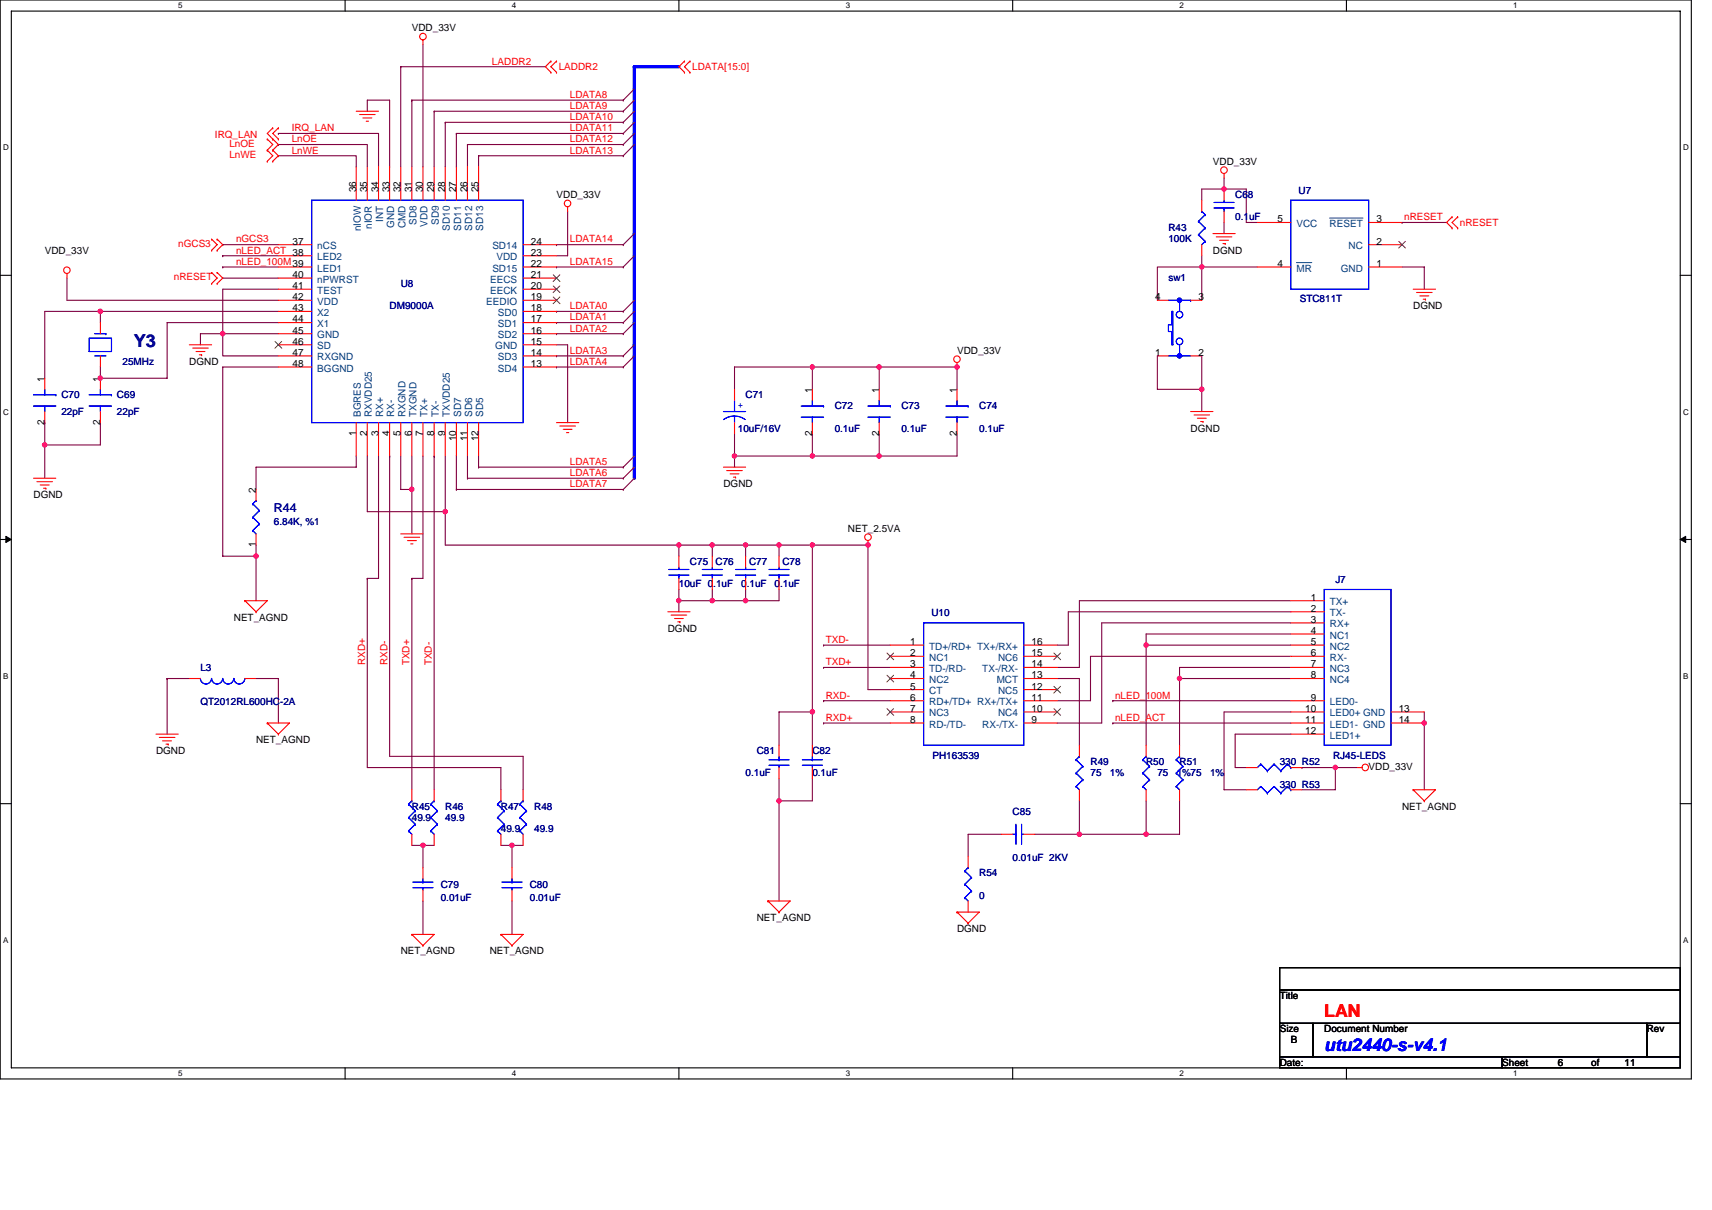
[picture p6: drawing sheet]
<svg xmlns="http://www.w3.org/2000/svg" width="297mm" height="210mm" viewBox="0 0 297 210" stroke-linecap="round" stroke-linejoin="round" font-family="sans-serif">
<defs><g id="words">
<text font-size="3.1" fill="#000080" x="23.2" y="60.2">Y3</text>
<text font-size="3.1" fill="#f00" x="229.8" y="176.6">LAN</text>
<text font-size="3.1" fill="#00f" x="229.8" y="182.4">utu2440-s-v4.1</text>
<text font-size="2.1" fill="#000080" x="47.5" y="88.8">R44</text>
<g font-size="1.7">
<text x="71.5" y="5.4">VDD_33V</text>
<text x="210.5" y="28.6">VDD_33V</text>
<text x="61.8" y="33.4" transform="rotate(-90 61.8 33.4)">36</text>
<text x="63.7" y="33.4" transform="rotate(-90 63.7 33.4)">35</text>
<text x="65.7" y="33.4" transform="rotate(-90 65.7 33.4)">34</text>
<text x="67.6" y="33.4" transform="rotate(-90 67.6 33.4)">33</text>
<text x="69.5" y="33.4" transform="rotate(-90 69.5 33.4)">32</text>
<text x="71.4" y="33.4" transform="rotate(-90 71.4 33.4)">31</text>
<text x="73.4" y="33.4" transform="rotate(-90 73.4 33.4)">30</text>
<text x="75.3" y="33.4" transform="rotate(-90 75.3 33.4)">29</text>
<text x="77.2" y="33.4" transform="rotate(-90 77.2 33.4)">28</text>
<text x="79.2" y="33.4" transform="rotate(-90 79.2 33.4)">27</text>
<text x="81.1" y="33.4" transform="rotate(-90 81.1 33.4)">26</text>
<text x="83" y="33.4" transform="rotate(-90 83 33.4)">25</text>
<text x="96.6" y="34.4">VDD_33V</text>
<text x="221.6" y="38.6">5</text>
<text x="238.8" y="38.6">3</text>
<text x="7.8" y="44">VDD_33V</text>
<text x="50.8" y="42.4">37</text>
<text x="92.1" y="46.3">22</text>
<text x="92.1" y="42.4">24</text>
<text x="92.1" y="44.4">23</text>
<text x="210.5" y="44">DGND</text>
<text x="221.6" y="46.3">4</text>
<text x="238.8" y="46.3">1</text>
<text x="238.8" y="42.4">2</text>
<text x="50.8" y="48.2">40</text>
<text x="50.8" y="50.2">41</text>
<text x="50.8" y="52.1">42</text>
<text x="92.1" y="50.2">20</text>
<text x="92.1" y="48.2">21</text>
<text x="92.1" y="52.1">19</text>
<text x="200.4" y="52.1">4</text>
<text x="207.9" y="52.1">3</text>
<text x="245.2" y="53.7">DGND</text>
<text x="50.8" y="54">43</text>
<text x="50.8" y="56">44</text>
<text x="50.8" y="57.9">45</text>
<text x="50.8" y="59.8">46</text>
<text x="92.1" y="57.9">16</text>
<text x="92.1" y="56">17</text>
<text x="92.1" y="54">18</text>
<text x="92.1" y="59.8">15</text>
<text x="32.8" y="63.3">DGND</text>
<text x="50.8" y="61.7">47</text>
<text x="50.8" y="63.7">48</text>
<text x="92.1" y="63.7">13</text>
<text x="92.1" y="61.7">14</text>
<text x="166" y="61.4">VDD_33V</text>
<text x="200.4" y="61.7">1</text>
<text x="207.9" y="61.7">2</text>
<text x="7.7" y="66.2" transform="rotate(-90 7.7 66.2)">1</text>
<text x="17.4" y="66.2" transform="rotate(-90 17.4 66.2)">1</text>
<text x="140.9" y="68.1" transform="rotate(-90 140.9 68.1)">1</text>
<text x="152.5" y="68.1" transform="rotate(-90 152.5 68.1)">1</text>
<text x="166" y="68.1" transform="rotate(-90 166 68.1)">1</text>
<text x="7.7" y="73.7" transform="rotate(-90 7.7 73.7)">2</text>
<text x="17.4" y="73.7" transform="rotate(-90 17.4 73.7)">2</text>
<text x="61.8" y="75.6" transform="rotate(-90 61.8 75.6)">1</text>
<text x="63.7" y="75.6" transform="rotate(-90 63.7 75.6)">2</text>
<text x="65.7" y="75.6" transform="rotate(-90 65.7 75.6)">3</text>
<text x="67.6" y="75.6" transform="rotate(-90 67.6 75.6)">4</text>
<text x="69.5" y="75.6" transform="rotate(-90 69.5 75.6)">5</text>
<text x="71.4" y="75.6" transform="rotate(-90 71.4 75.6)">6</text>
<text x="73.4" y="75.6" transform="rotate(-90 73.4 75.6)">7</text>
<text x="75.3" y="75.6" transform="rotate(-90 75.3 75.6)">8</text>
<text x="77.2" y="75.6" transform="rotate(-90 77.2 75.6)">9</text>
<text x="79.2" y="76.6" transform="rotate(-90 79.2 76.6)">10</text>
<text x="81.1" y="76.6" transform="rotate(-90 81.1 76.6)">11</text>
<text x="83" y="76.6" transform="rotate(-90 83 76.6)">12</text>
<text x="140.9" y="75.6" transform="rotate(-90 140.9 75.6)">2</text>
<text x="152.5" y="75.6" transform="rotate(-90 152.5 75.6)">2</text>
<text x="166" y="75.6" transform="rotate(-90 166 75.6)">2</text>
<text x="206.6" y="74.9">DGND</text>
<text x="5.8" y="86.5">DGND</text>
<text x="44.4" y="85.5" transform="rotate(-90 44.4 85.5)">2</text>
<text x="125.5" y="84.5">DGND</text>
<text x="44.4" y="95" transform="rotate(-90 44.4 95)">1</text>
<text x="147.1" y="92.3">NET_2.5VA</text>
<text x="40.6" y="107.7">NET_AGND</text>
<text x="227.4" y="104.2">1</text>
<text x="227.4" y="106.2">2</text>
<text x="115.9" y="109.6">DGND</text>
<text x="157.9" y="111.9">1</text>
<text x="157.9" y="113.9">2</text>
<text x="179" y="111.9">16</text>
<text x="179" y="113.9">15</text>
<text x="227.4" y="108.1">3</text>
<text x="227.4" y="110">4</text>
<text x="227.4" y="111.9">5</text>
<text x="227.4" y="113.9">6</text>
<text x="157.9" y="115.8">3</text>
<text x="157.9" y="117.7">4</text>
<text x="157.9" y="119.7">5</text>
<text x="179" y="117.7">13</text>
<text x="179" y="115.8">14</text>
<text x="179" y="119.7">12</text>
<text x="227.4" y="115.8">7</text>
<text x="227.4" y="117.7">8</text>
<text x="157.9" y="121.6">6</text>
<text x="157.9" y="123.5">7</text>
<text x="157.9" y="125.5">8</text>
<text x="179" y="125.5">9</text>
<text x="179" y="121.6">11</text>
<text x="179" y="123.5">10</text>
<text x="226.5" y="123.5">10</text>
<text x="226.5" y="125.5">11</text>
<text x="227.4" y="121.6">9</text>
<text x="242.7" y="125.5">14</text>
<text x="242.7" y="123.5">13</text>
<text x="27.1" y="130.9">DGND</text>
<text x="44.4" y="128.9">NET_AGND</text>
<text x="226.5" y="127.4">12</text>
<text x="237.5" y="133.6">VDD_33V</text>
<text x="243.3" y="140.5">NET_AGND</text>
<text x="131.3" y="159.8">NET_AGND</text>
<text x="166" y="161.8">DGND</text>
<text x="69.5" y="165.6">NET_AGND</text>
<text x="85" y="165.6">NET_AGND</text>
<text x="222" y="173.4">Title</text>
<text x="222" y="179.1">Size</text>
<text x="229.8" y="179.1">Document Number</text>
<text x="285.7" y="179.1">Rev</text>
<text x="222" y="184.9">Date:</text>
<text x="224" y="181.1">B</text>
<text x="260.6" y="184.9">Sheet</text>
<text x="270.3" y="184.9">6</text>
<text x="276.1" y="184.9">of</text>
<text x="281.9" y="184.9">11</text>
</g>
<g font-size="1.7" fill="#f00">
<text x="85.4" y="11.2">LADDR2</text>
<text x="96.9" y="12.1">LADDR2</text>
<text x="98.9" y="17">LDATA8</text>
<text x="120.1" y="12.1">LDATA[15:0]</text>
<text x="37.3" y="23.9">IRQ_LAN</text>
<text x="50.6" y="22.8">IRQ_LAN</text>
<text x="98.9" y="20.8">LDATA10</text>
<text x="98.9" y="22.8">LDATA11</text>
<text x="98.9" y="18.9">LDATA9</text>
<text x="39.8" y="27.4">LnWE</text>
<text x="39.8" y="25.5">LnOE</text>
<text x="50.6" y="26.6">LnWE</text>
<text x="50.6" y="24.7">LnOE</text>
<text x="98.9" y="26.6">LDATA13</text>
<text x="98.9" y="24.7">LDATA12</text>
<text x="243.6" y="38.2">nRESET</text>
<text x="253.3" y="39.2">nRESET</text>
<text x="30.9" y="42.8">nGCS3</text>
<text x="41" y="42.1">nGCS3</text>
<text x="41" y="44">nLED_ACT 38</text>
<text x="41" y="46">nLED_100M39</text>
<text x="98.9" y="42.1">LDATA14</text>
<text x="98.9" y="46">LDATA15</text>
<text x="30.2" y="48.6">nRESET</text>
<text x="98.9" y="53.7">LDATA0</text>
<text x="98.9" y="55.6">LDATA1</text>
<text x="98.9" y="57.5">LDATA2</text>
<text x="98.9" y="61.4">LDATA3</text>
<text x="98.9" y="63.3">LDATA4</text>
<text x="98.9" y="80.7">LDATA5</text>
<text x="98.9" y="82.6">LDATA6</text>
<text x="98.9" y="84.6">LDATA7</text>
<text x="143.3" y="111.6">TXD-</text>
<text x="63.3" y="115.4" transform="rotate(-90 63.3 115.4)">RXD+</text>
<text x="67.2" y="115.4" transform="rotate(-90 67.2 115.4)">RXD-</text>
<text x="71.1" y="115.4" transform="rotate(-90 71.1 115.4)">TXD+</text>
<text x="74.9" y="115.4" transform="rotate(-90 74.9 115.4)">TXD-</text>
<text x="143.3" y="115.4">TXD+</text>
<text x="143.3" y="121.2">RXD-</text>
<text x="143.3" y="125.1">RXD+</text>
<text x="193.5" y="121.2">nLED_100M</text>
<text x="193.5" y="125.1">nLED_ACT</text>
</g>
<g font-size="1.7" fill="#000080">
<text x="214.3" y="34.4">C68</text>
<text x="225.3" y="33.6">U7</text>
<text x="202.7" y="40.2">R43</text>
<text x="214.3" y="38.2">0.1uF</text>
<text x="202.7" y="42.1">100K</text>
<text x="67.6" y="53.7">DM9000A</text>
<text x="69.5" y="49.8">U8</text>
<text x="202.7" y="48.8">sw1</text>
<text x="225.5" y="52.5">STC811T</text>
<text x="21.3" y="63.3">25MHz</text>
<text x="10.6" y="69.1">C70</text>
<text x="20.3" y="69.1">C69</text>
<text x="129.4" y="69.1">C71</text>
<text x="144.8" y="71">C72</text>
<text x="156.4" y="71">C73</text>
<text x="169.9" y="71">C74</text>
<text x="10.6" y="72">22pF</text>
<text x="20.3" y="72">22pF</text>
<text x="128" y="74.9">10uF/16V</text>
<text x="144.8" y="74.9">0.1uF</text>
<text x="156.4" y="74.9">0.1uF</text>
<text x="169.9" y="74.9">0.1uF</text>
<text x="47.5" y="91.1">6.84K, %1</text>
<text x="117.8" y="101.9">10uF 0.1uF</text>
<text x="119.7" y="98.1">C75</text>
<text x="124.2" y="98.1">C76</text>
<text x="128.6" y="101.9">0.1uF</text>
<text x="130" y="98.1">C77</text>
<text x="134.4" y="101.9">0.1uF</text>
<text x="135.7" y="98.1">C78</text>
<text x="231.7" y="101.2">J7</text>
<text x="161.6" y="106.9">U10</text>
<text x="34.8" y="116.4">L3</text>
<text x="34.8" y="122.4">QT2012RL600HC-2A</text>
<text x="131.3" y="130.9">C81</text>
<text x="140.9" y="130.9">C82</text>
<text x="161.8" y="131.7">PH163539</text>
<text x="231.3" y="131.7">RJ45-LEDS</text>
<text x="129.4" y="134.7">0.1uF</text>
<text x="140.9" y="134.7">0.1uF</text>
<text x="189.2" y="132.8">R49</text>
<text x="189.2" y="134.7">75</text>
<text x="192.6" y="134.7">1%</text>
<text x="198.9" y="132.8">R50</text>
<text x="200.8" y="134.7">75</text>
<text x="204.2" y="134.7">1%75</text>
<text x="204.7" y="132.8">R51</text>
<text x="209.9" y="134.7">1%</text>
<text x="222" y="132.8">330 R52</text>
<text x="222" y="136.7">330 R53</text>
<text x="71.5" y="140.5">R45</text>
<text x="71.5" y="142.5">49.9</text>
<text x="77.3" y="140.5">R46</text>
<text x="77.3" y="142.5">49.9</text>
<text x="86.9" y="140.5">R47</text>
<text x="92.7" y="140.5">R48</text>
<text x="175.7" y="141.5">C85</text>
<text x="86.9" y="144.4">49.9</text>
<text x="92.7" y="144.4">49.9</text>
<text x="175.7" y="149.4">0.01uF 2KV</text>
<text x="76.5" y="154.1">C79</text>
<text x="91.9" y="154.1">C80</text>
<text x="169.9" y="152.1">R54</text>
<text x="169.9" y="156">0</text>
<text x="76.5" y="156.4">0.01uF</text>
<text x="91.9" y="156.4">0.01uF</text>
</g>
<g font-size="1.7" fill="#004080">
<text x="62.6" y="40.1" transform="rotate(-90 62.6 40.1)">nIOW</text>
<text x="64.5" y="39.7" transform="rotate(-90 64.5 39.7)">nIOR</text>
<text x="66.5" y="38.5" transform="rotate(-90 66.5 38.5)">INT</text>
<text x="68.4" y="39.5" transform="rotate(-90 68.4 39.5)">GND</text>
<text x="70.3" y="39.6" transform="rotate(-90 70.3 39.6)">CMD</text>
<text x="72.3" y="39.1" transform="rotate(-90 72.3 39.1)">SD8</text>
<text x="74.2" y="39.3" transform="rotate(-90 74.2 39.3)">VDD</text>
<text x="76.1" y="39.1" transform="rotate(-90 76.1 39.1)">SD9</text>
<text x="78.1" y="40" transform="rotate(-90 78.1 40)">SD10</text>
<text x="80" y="40" transform="rotate(-90 80 40)">SD11</text>
<text x="81.9" y="40" transform="rotate(-90 81.9 40)">SD12</text>
<text x="83.8" y="40" transform="rotate(-90 83.8 40)">SD13</text>
<text x="224.9" y="39.4">VCC</text>
<text x="230.7" y="39.4">RESET</text>
<text x="55.1" y="43.2">nCS</text>
<text x="55.1" y="45.2">LED2</text>
<text x="55.1" y="47.1">LED1</text>
<text x="85.4" y="47.1">SD15</text>
<text x="85.4" y="43.2">SD14</text>
<text x="86.1" y="45.2">VDD</text>
<text x="224.9" y="47.1">MR</text>
<text x="232.6" y="47.1">GND</text>
<text x="234" y="43.2">NC</text>
<text x="55.1" y="49">nPWRST</text>
<text x="55.1" y="51">TEST</text>
<text x="55.1" y="52.9">VDD</text>
<text x="84.4" y="52.9">EEDIO</text>
<text x="85" y="51">EECK</text>
<text x="85" y="49">EECS</text>
<text x="55.1" y="54.8">X2</text>
<text x="55.1" y="56.8">X1</text>
<text x="55.1" y="58.7">GND</text>
<text x="86.4" y="58.7">SD2</text>
<text x="86.4" y="56.8">SD1</text>
<text x="86.4" y="54.8">SD0</text>
<text x="55.1" y="60.6">SD</text>
<text x="55.1" y="62.5">RXGND</text>
<text x="55.1" y="64.5">BGGND</text>
<text x="85.9" y="60.6">GND</text>
<text x="86.4" y="64.5">SD4</text>
<text x="86.4" y="62.5">SD3</text>
<text x="62.6" y="72.4" transform="rotate(-90 62.6 72.4)">BGRES</text>
<text x="64.5" y="72.4" transform="rotate(-90 64.5 72.4)">RXVDD25</text>
<text x="66.5" y="72.4" transform="rotate(-90 66.5 72.4)">RX+</text>
<text x="68.4" y="72.4" transform="rotate(-90 68.4 72.4)">RX-</text>
<text x="70.3" y="72.4" transform="rotate(-90 70.3 72.4)">RXGND</text>
<text x="72.3" y="72.4" transform="rotate(-90 72.3 72.4)">TXGND</text>
<text x="74.2" y="72.4" transform="rotate(-90 74.2 72.4)">TX+</text>
<text x="76.1" y="72.4" transform="rotate(-90 76.1 72.4)">TX-</text>
<text x="78.1" y="72.4" transform="rotate(-90 78.1 72.4)">TXVDD25</text>
<text x="80" y="72.4" transform="rotate(-90 80 72.4)">SD7</text>
<text x="81.9" y="72.4" transform="rotate(-90 81.9 72.4)">SD6</text>
<text x="83.8" y="72.4" transform="rotate(-90 83.8 72.4)">SD5</text>
<text x="230.7" y="105">TX+</text>
<text x="230.7" y="107">TX-</text>
<text x="161.2" y="112.7">TD+/RD+ TX+/RX+</text>
<text x="230.7" y="108.9">RX+</text>
<text x="230.7" y="110.8">NC1</text>
<text x="230.7" y="112.7">NC2</text>
<text x="161.2" y="114.7">NC1</text>
<text x="161.2" y="116.6">TD-/RD-</text>
<text x="161.2" y="118.5">NC2</text>
<text x="170.4" y="116.6">TX-/RX-</text>
<text x="172.9" y="118.5">MCT</text>
<text x="173.2" y="114.7">NC6</text>
<text x="230.7" y="114.7">RX-</text>
<text x="230.7" y="116.6">NC3</text>
<text x="230.7" y="118.5">NC4</text>
<text x="161.2" y="120.5">CT</text>
<text x="161.2" y="122.4">RD+/TD+ RX+/TX+</text>
<text x="161.2" y="124.3">NC3</text>
<text x="173.2" y="124.3">NC4</text>
<text x="173.2" y="120.5">NC5</text>
<text x="230.7" y="122.4">LED0-</text>
<text x="230.7" y="124.3">LED0+ GND</text>
<text x="161.2" y="126.3">RD-/TD-</text>
<text x="170.4" y="126.3">RX-/TX-</text>
<text x="230.7" y="126.3">LED1- GND</text>
<text x="230.7" y="128.2">LED1+</text>
</g>
<text font-size="1.7" fill="#00f" x="128" y="70.9">+</text>
<g font-size="1.4">
<text x="30.9" y="1.5">5</text>
<text x="88.8" y="1.5">4</text>
<text x="146.7" y="1.5">3</text>
<text x="204.7" y="1.5">2</text>
<text x="262.6" y="1.5">1</text>
<text x=".5" y="26.1">D</text>
<text x="292" y="26.1">D</text>
<text x=".5" y="71.9">C</text>
<text x="292" y="71.9">C</text>
<text x=".5" y="117.8">B</text>
<text x="292" y="117.8">B</text>
<text x=".5" y="163.6">A</text>
<text x="292" y="163.6">A</text>
<text x="30.9" y="186.8">5</text>
<text x="88.8" y="186.8">4</text>
<text x="146.7" y="186.8">3</text>
<text x="204.7" y="186.8">2</text>
<text x="262.6" y="186.8">1</text>
</g>
</g></defs>
<path d="M0 0h293.5v187.2h-293.5zM2 1.9h289.5v183.4h-289.5z" fill="none" stroke="#000" stroke-width=".19"/>
<g fill="#fff">
<path d="M30.9 .2h.8v1.6h-.8z"/>
<path d="M30.9 185.5h.8v1.6h-.8z"/>
</g>
<path d="M59.9 0v1.9M59.9 185.3v1.9" fill="none" stroke="#000" stroke-width=".19"/>
<g fill="#fff">
<path d="M88.8 .2h.8v1.6h-.8z"/>
<path d="M88.8 185.5h.8v1.6h-.8z"/>
</g>
<path d="M117.8 0v1.9M117.8 185.3v1.9" fill="none" stroke="#000" stroke-width=".19"/>
<g fill="#fff">
<path d="M146.7 .2h.8v1.6h-.8z"/>
<path d="M146.7 185.5h.8v1.6h-.8z"/>
</g>
<path d="M175.7 0v1.9M175.7 185.3v1.9" fill="none" stroke="#000" stroke-width=".19"/>
<g fill="#fff">
<path d="M204.7 .2h.7v1.6h-.7z"/>
<path d="M204.7 185.5h.7v1.6h-.7z"/>
</g>
<path d="M233.6 0v1.9M233.6 185.3v1.9" fill="none" stroke="#000" stroke-width=".19"/>
<g fill="#fff">
<path d="M262.6 .2h.7v1.6h-.7z"/>
<path d="M262.6 185.5h.7v1.6h-.7z"/>
<path d="M.5 24.8h1v1.6h-1z"/>
<path d="M292 24.8h1v1.6h-1z"/>
<path d="M.5 70.7h1v1.5h-1z"/>
<path d="M292 70.7h1v1.5h-1z"/>
</g>
<path d="M0 47.8h2M291.5 47.8h2" fill="none" stroke="#000" stroke-width=".19"/>
<g fill="#fff">
<path d="M.5 116.5h.9v1.6h-.9z"/>
<path d="M292 116.5h.9v1.6h-.9z"/>
</g>
<path d="M0 93.6h2M291.5 93.6h2" fill="none" stroke="#000" stroke-width=".19"/>
<path d="M1 93.1l1 .5-1 .5zM291.5 93.6l1-.5v1z" fill="#000" stroke="#000" stroke-width=".17"/>
<g fill="#fff">
<path d="M.5 162.4h.9v1.5h-.9z"/>
<path d="M292 162.4h.9v1.5h-.9z"/>
</g>
<path d="M0 139.5h2M291.5 139.5h2M222 167.9h69.5v3.9h-69.5zM222 171.8h69.5v5.8h-69.5zM222 177.6h5.8v5.8h-5.8zM227.8 177.6h57.9v5.8h-57.9zM285.7 177.6h5.8v5.8h-5.8zM222 183.4h38.6v1.9h-38.6zM260.6 183.4h30.9v1.9h-30.9z" fill="none" stroke="#000" stroke-width=".19"/>
<g fill="none" stroke="#800040" stroke-width=".19">
<path d="M63.7 19.3v-1.9h3.9v11.6M69.5 11.6v17.4M69.5 11.6h.1M69.5 11.6h25.1M71.5 17.4v11.6M71.5 17.4h.1M71.5 17.4h36.6M73.4 7.7v21.3M75.3 19.3v9.7M75.3 19.3h.1M75.3 19.3h32.8M108.1 17.4h.1"/>
<path d="M108.1 19.3h.1M110.1 15.4l-2 2M110.1 17.4l-2 1.9M110.1 19.3l-2 1.9M48.3 27h13.5v2M48.3 27h.1M48.3 25.1h15.4v3.9M48.3 25.1h.1M48.3 23.2h17.4v5.8M48.3 23.2h.1M77.3 21.2h.1M77.3 21.2v7.8"/>
<path d="M77.3 21.2h30.8M79.2 23.2v5.8M79.2 23.2h.1M79.2 23.2h28.9M81.1 25.1v3.9M81.1 25.1h.1M81.1 25.1h27M83 27v2M83 27h.1M83 27h25.1M98.5 36.7v7.7h-1.9M108.1 21.2h.1"/>
<path d="M108.1 23.2h.1M108.1 25.1h.1M108.1 27h.1M110.1 21.2l-2 2M110.1 23.2l-2 1.9M110.1 25.1l-2 1.9M212.4 30.9v1.9M212.4 32.8h-3.9v1.9M212.4 32.8h3.8v5.8h2M212.4 32.8h.1M212.4 38.6v1.9M243.3 38.6h.1"/>
<path d="M243.3 38.6h7.7M11.6 48.3v3.8h36.7M17.4 54h.1M17.4 54h-9.6v11.6M17.4 54h30.9M17.4 54v2M38.6 42.5h.1M38.6 44.4h.1M38.6 46.3h.1M38.6 48.3h9.7M38.6 57.9v3.9h9.7M38.6 57.9h.1"/>
<path d="M38.6 57.9h-3.8v1.9M38.6 42.5h9.7M38.6 44.4h9.7M38.6 46.3h9.7M48.3 56h-19.3v9.6h-11.6M48.3 50.2h-9.7v7.7h9.7M96.6 59.8h1.9v13.5M96.6 42.5h.1M96.6 46.3h.1M96.6 54h.1M96.6 56h.1M96.6 57.9h.1"/>
<path d="M96.6 42.5h11.5M96.6 46.3h11.5M96.6 54h11.5M96.6 56h11.5M96.6 57.9h11.5M108.1 42.5h.1M108.1 46.3h.1M108.1 54h.1M108.1 56h.1M108.1 57.9h.1M110.1 40.5l-2 2M110.1 44.4l-2 1.9"/>
<path d="M110.1 52.1l-2 1.9M110.1 54l-2 2M110.1 56l-2 1.9M110.1 59.8l-2 2M208.5 46.3h9.7M208.5 44.4v1.9M208.5 46.3h.1M208.5 46.3h-7.7v5.8M208.5 46.3v5.8M243.3 46.3h3.8v3.9M7.8 73.3h.1M7.8 77.2v5.8"/>
<path d="M7.8 73.3v3.9M17.4 73.3v3.9h-9.6M17.4 63.7v1.9M17.4 65.6h.1M48.3 63.7h-9.7v32.8h5.8M61.8 79.1v2h-17.4v3.8M63.7 79.1v9.7h13.6M65.7 79.1v21.3h-2M67.6 79.1h.1M67.6 79.1v52.2h23.2v5.8M69.5 79.1v5.8h2M71.5 79.1v5.8"/>
<path d="M73.4 79.1v21.3h-1.9M75.3 79.1h.1M75.3 79.1v58M77.3 79.1v9.7M79.2 79.1v5.8M81.1 79.1v3.9M83 79.1v2M96.6 61.8h.1M96.6 63.7h.1M96.6 61.8h11.5M96.6 63.7h11.5M108.1 61.8h.1"/>
<path d="M108.1 63.7h.1M110.1 61.8l-2 1.9M110.1 79.1l-2 2M127.4 67.6v-3.9h13.5v3.9M127.4 79.1v2M127.4 79.1h.1M127.4 75.3v3.8M127.4 79.1h25.1M140.9 75.3v3.8M140.9 79.1h.1M140.9 63.7h11.6v3.9M140.9 63.7h.1"/>
<path d="M152.5 63.7h.1M152.5 75.3v3.8M152.5 63.7h13.5v3.9M166 75.3v3.8h-13.5M200.8 61.8v5.8h7.7M208.5 67.6h.1M208.5 61.8v5.8M208.5 67.6v3.8M44.4 94.6v1.9M44.4 96.5h.1M44.4 96.5v7.7M71.5 84.9h.1"/>
<path d="M71.5 84.9v7.7M77.3 88.8v5.8h40.5M77.3 88.8h.1M79.2 84.9h.1M79.2 84.9h28.9M81.1 83h.1M81.1 83h27M83 81.1h.1M83 81.1h25.1M108.1 81.1h.1M108.1 83h.1M108.1 84.9h.1"/>
<path d="M110.1 81.1l-2 1.9M110.1 83l-2 1.9M117.8 94.6h.1M117.8 94.6h5.8M117.8 94.6v1.9M123.6 94.6h.1M123.6 94.6h11.6M123.6 94.6v1.9M129.4 94.6h.1M129.4 94.6v1.9M135.2 94.6v1.9M135.2 94.6h.1"/>
<path d="M135.2 94.6h5.7M140.9 94.6h.1M140.9 94.6h9.7M140.9 94.6v34.7M150.6 94.6v25.1h3.9M150.6 94.6h.1M29 117.8v9.6M29 117.8h.1M29 117.8h3.8M44.4 117.8h3.9v7.7M63.7 100.4h.1M63.7 100.4v32.8h23.2v3.9"/>
<path d="M71.5 100.4h.1M71.5 100.4v36.7M117.8 104.2h.1M117.8 104.2v2M117.8 102.3v1.9M117.8 104.2h5.8M123.6 102.3v1.9M123.6 104.2h5.8M129.4 104.2h.1M129.4 102.3v1.9M135.2 102.3v1.9h-5.8M142.9 112h.1"/>
<path d="M142.9 115.8h.1M142.9 112h11.6M142.9 115.8h11.6M183.4 117.8h3.9v11.5M198.9 112h.1M198.9 112v17.3M198.9 112h25.1M204.7 117.8h.1M204.7 117.8v11.5M204.7 117.8h19.3M224 108.1h-32.8v17.4h-7.8M224 106.2h-38.6v5.8h-2"/>
<path d="M224 110h-25.1v2M224 113.9h-34.8v7.7h-5.8M224 115.8h-19.3v2M224 104.2h-36.7v11.6h-3.9M135.2 135.1v3.9h5.7v-3.9M135.2 139h.1M135.2 139v17.4M140.9 123.5h-5.7v5.8M140.9 123.5h.1M142.9 121.6h.1M142.9 125.5h.1M142.9 121.6h11.6"/>
<path d="M142.9 125.5h11.6M187.3 139v5.8M193.1 121.6h.1M193.1 125.5h.1M193.1 121.6h30.9M193.1 125.5h30.9M198.9 139v5.8M204.7 139v5.8h-5.8M224 127.4h-9.7v5.8h1.9M224 123.5h-11.6v13.6h3.8M225.9 133.2h.1M225.9 133.2h5.8"/>
<path d="M231.7 133.2v3.9h-5.8M231.7 133.2h3.8M247.1 125.5h.1M247.1 123.5v2M247.1 125.5v11.6M71.5 146.7h1.9M73.4 156.4v5.8M73.4 146.7h1.9M73.4 146.7h.1M73.4 146.7v3.9M86.9 146.7h1.9M88.8 156.4v5.8"/>
<path d="M88.8 146.7h.1M88.8 146.7h2M88.8 146.7v3.9M173.8 144.8h-5.8v3.8M179.6 144.8h7.7M187.3 144.8h.1M187.3 144.8h11.6"/>
</g>
<g fill="#f0f" stroke="#f0f" stroke-width=".19">
<circle cx="17.4" cy="54" r=".38"/>
<circle cx="7.7" cy="77.2" r=".38"/>
<circle cx="17.4" cy="65.6" r=".38"/>
<circle cx="77.2" cy="88.8" r=".38"/>
<circle cx="44.4" cy="96.5" r=".38"/>
<circle cx="71.4" cy="84.9" r=".38"/>
<circle cx="166" cy="63.7" r=".38"/>
<circle cx="152.5" cy="63.7" r=".38"/>
<circle cx="127.4" cy="79.1" r=".38"/>
<circle cx="152.5" cy="79.1" r=".38"/>
<circle cx="140.9" cy="79.1" r=".38"/>
<circle cx="38.6" cy="57.9" r=".38"/>
<circle cx="140.9" cy="63.7" r=".38"/>
<circle cx="129.3" cy="104.2" r=".38"/>
<circle cx="123.6" cy="104.2" r=".38"/>
<circle cx="117.8" cy="104.2" r=".38"/>
<circle cx="129.3" cy="94.6" r=".38"/>
<circle cx="123.6" cy="94.6" r=".38"/>
<circle cx="140.9" cy="123.5" r=".38"/>
<circle cx="231.7" cy="133.2" r=".38"/>
<circle cx="198.9" cy="111.9" r=".38"/>
<circle cx="117.8" cy="94.6" r=".38"/>
<circle cx="247.1" cy="125.5" r=".38"/>
<circle cx="204.6" cy="117.7" r=".38"/>
<circle cx="135.2" cy="139" r=".38"/>
<circle cx="198.9" cy="144.8" r=".38"/>
<circle cx="187.3" cy="144.8" r=".38"/>
<circle cx="73.4" cy="146.7" r=".38"/>
<circle cx="88.8" cy="146.7" r=".38"/>
<circle cx="140.9" cy="94.6" r=".38"/>
<circle cx="135.1" cy="94.6" r=".38"/>
<circle cx="150.6" cy="94.6" r=".38"/>
<circle cx="208.5" cy="67.6" r=".38"/>
<circle cx="212.4" cy="32.8" r=".38"/>
<circle cx="208.5" cy="46.3" r=".38"/>
</g>
<path d="M110.1 11.6v48.2M110.1 11.6h.1M110.1 11.6h7.7M110.1 59.8h.1M110.1 59.8v2M110.1 61.8v21.2M110.1 61.8h.1" fill="none" stroke="#00f" stroke-width=".57"/>
<g fill="none" stroke="#f00" stroke-width=".19">
<path d="M61.8 19.3h3.9M62.4 19.9h2.7M73.4 6.9v.8M95.6 10.6h.1M95.6 12.6h.1M95.6 10.6l-1 1 1 1M96.6 12.6h.1M96.6 10.6h.1M96.6 10.6l-1 1 1 1M118.8 10.6h.1M118.8 12.6h.1M118.8 10.6l-1 1 1 1"/>
<path d="M119.7 12.6h.1M119.7 10.6h.1M119.7 10.6l-.9 1 .9 1M46.4 26.1h.1M46.4 28h.1M46.4 24.1h.1M46.4 26.1l.9 .9-.9 1M46.4 24.1l.9 1-.9 1M47.3 28h.1M47.3 26.1h.1M47.3 22.2h.1M47.3 24.1h.1"/>
<path d="M47.3 26.1l1 .9-1 1M47.3 22.2l-.9 1 .9 .9M47.3 24.1l1 1-1 1M48.3 22.2h.1M48.3 24.1h.1M48.3 22.2l-1 1 1 .9M61.8 29v5.7M63 20.5h1.5M63.5 21h.4M63.7 29v5.7M65.7 29v5.7M67.6 29v5.7"/>
<path d="M69.5 29v5.7M71.5 29v5.7M73.4 29v5.7M75.3 29v5.7M77.3 29v5.7M79.2 29v5.7M81.1 29v5.7M83 29v5.7M98.5 35.9v.8M208.5 34.7v2M212.4 30.1v.8M212.4 32.8v1.9"/>
<path d="M212.4 36.7v1.9M218.2 38.6h5.8M237.5 38.6h5.8M251.9 37.6h.1M251.9 39.6h.1M251.9 37.6l-.9 1 .9 1M252.9 39.6h.1M252.9 37.6h.1M252.9 37.6l-1 1 1 1M11.6 47.5v.8M17.4 56v1.9M32.8 59.8h3.9"/>
<path d="M36.7 41.5h.1M36.7 43.4h.1M36.7 47.3h.1M36.7 49.2h.1M36.7 41.5l1 1-1 .9M36.7 47.3l1 1-1 .9M37.7 43.4h.1M37.7 41.5h.1M37.7 49.2h.1M37.7 47.3h.1M37.7 41.5l.9 1-.9 .9M37.7 47.3l.9 1-.9 .9"/>
<path d="M48.3 52.1h5.8M48.3 46.3h5.8M48.3 42.5h5.8M48.3 59.8h5.8M48.3 57.9h5.8M48.3 56h5.8M48.3 54h5.8M48.3 50.2h5.8M48.3 48.3h5.8M48.3 44.4h5.8M90.8 52.1h5.8M90.8 46.3h5.8"/>
<path d="M90.8 42.5h5.8M90.8 59.8h5.8M90.8 57.9h5.8M90.8 56h5.8M90.8 54h5.8M90.8 50.2h5.8M90.8 48.3h5.8M90.8 44.4h5.8M200.8 52.1h1.9M206.6 52.1h1.9M208.5 42.5v1.9M210.5 40.5h3.8"/>
<path d="M211 41.1h2.7M211.6 41.7h1.5M212.2 42.3h.4M212.6 42.3h.1M218.2 46.3h5.8M237.5 46.3h5.8M237.5 42.5h5.8M245.2 50.2h3.9M245.8 50.8h2.7M246.4 51.4h1.5M246.9 51.9h.4M247.3 51.9h.1"/>
<path d="M7.8 65.6v2M7.8 71.4v1.9M17.4 61.8v1.9M17.4 65.6v2M17.4 71.4v1.9M33.4 60.4h2.7M34 61h1.6M34.6 61.6h.4M35 61.6h.1M48.3 61.8h5.8M48.3 63.7h5.8M61.8 73.3v5.8"/>
<path d="M63.7 73.3v5.8M65.7 73.3v5.8M67.6 73.3v5.8M69.5 73.3v5.8M71.5 73.3v5.8M73.4 73.3v5.8M75.3 73.3v5.8M77.3 73.3v5.8M79.2 73.3v5.8M81.1 73.3v5.8M83 73.3v5.8M90.8 61.8h5.8"/>
<path d="M90.8 63.7h5.8M96.6 73.3h3.8M97.1 73.9h2.7M97.7 74.5h1.5M98.3 75.1h.4M127.4 67.6v1.9M127.4 73.3v2M140.9 67.6v1.9M140.9 73.3v2M152.5 67.6v1.9M152.5 73.3v2M166 62.9v.8"/>
<path d="M166 67.6v1.9M166 73.3v2M200.8 61.8h1.9M206.6 71.4h3.9M206.6 61.8h1.9M207.2 72h2.7M207.7 72.6h1.6M208.3 73.2h.4M208.7 73.2h.1M5.8 83h3.9M6.4 83.6h2.7M7 84.2h1.5"/>
<path d="M7.6 84.7h.4M8 84.7h.1M44.4 84.9v2M44.4 92.6v2M69.5 92.6h3.9M70.1 93.2h2.7M70.7 93.8h1.5M71.3 94.4h.3M117.8 96.5v1.9M123.6 96.5v1.9M125.5 81.1h3.9M126.1 81.7h2.7"/>
<path d="M126.7 82.2h1.5M127.3 82.8h.3M127.6 82.8h.1M129.4 96.5v1.9M135.2 96.5v1.9M150.6 93.8v.8M32.8 117.8h2M42.5 104.2h3.9l-2 2M42.5 104.2h.1M42.5 104.2l1.9 2M42.5 117.8h1.9M44.4 106.2h.1"/>
<path d="M115.9 106.2h3.8M116.4 106.7h2.7M117 107.3h1.6M117.6 107.9h.4M117.8 100.4v1.9M118 107.9h.1M123.6 100.4v1.9M129.4 100.4v1.9M135.2 100.4v1.9M154.5 112h5.7M154.5 113.9h5.7M154.5 115.8h5.7"/>
<path d="M154.5 117.8h5.7M154.5 119.7h5.7M177.6 112h5.8M177.6 113.9h5.8M177.6 115.8h5.8M177.6 117.8h5.8M177.6 119.7h5.8M224 112h5.8M224 113.9h5.8M224 115.8h5.8M224 117.8h5.8M224 104.2h5.8"/>
<path d="M224 106.2h5.8M224 108.1h5.8M224 110h5.8M27.1 127.4h3.8M27.6 128h2.7M28.2 128.6h1.6M28.8 129.1h.4M29.2 129.1h.1M46.4 125.5h3.8l-1.9 1.9M46.4 125.5h.1M46.4 125.5l1.9 1.9M48.3 127.4h.1"/>
<path d="M71.5 137.1v1.9M75.3 137.1v1.9M86.9 137.1v1.9M90.8 137.1v1.9M135.2 129.3v2M135.2 133.2v1.9M140.9 129.3v2M140.9 133.2v1.9M154.5 121.6h5.7M154.5 123.5h5.7M154.5 125.5h5.7M177.6 121.6h5.8"/>
<path d="M177.6 123.5h5.8M177.6 125.5h5.8M187.3 129.3v2M187.3 137.1v1.9M198.9 129.3v2M198.9 137.1v1.9M204.7 129.3v2M204.7 137.1v1.9M216.2 133.2h2M216.2 137.1h2M224 121.6h5.8M224 123.5h5.8"/>
<path d="M224 125.5h5.8M224 133.2h1.9M224 127.4h5.8M224 137.1h1.9M235.5 133.2h.8M241.3 123.5h5.8M241.3 125.5h5.8M245.2 137.1h3.9l-2 1.9M245.2 137.1h.1M245.2 137.1l1.9 1.9M247.1 139h.1M71.5 144.8v1.9"/>
<path d="M73.4 150.6v1.9M73.4 154.4v2M75.3 144.8v1.9M86.9 144.8v1.9M88.8 150.6v1.9M88.8 154.4v2M90.8 144.8v1.9M133.2 156.4h3.9l-1.9 1.9M133.2 156.4h.1M133.2 156.4l2 1.9M135.2 158.3h.1M166 158.3h3.9l-1.9 1.9"/>
<path d="M166 158.3h.1M166 158.3l2 1.9M168 148.6v2M168 156.4v1.9M173.8 144.8h1.9M177.6 144.8h2M71.5 162.2h3.8l-1.9 1.9M71.5 162.2h.1M71.5 162.2l1.9 1.9M73.4 164.1h.1M86.9 162.2h3.9l-2 1.9M86.9 162.2h.1"/>
<path d="M86.9 162.2l1.9 1.9M88.8 164.1h.1M168 160.2h.1"/>
<circle cx="73.4" cy="6.3" r=".57"/>
<circle cx="98.5" cy="35.3" r=".57"/>
<circle cx="212.4" cy="29.5" r=".57"/>
<circle cx="11.6" cy="46.9" r=".57"/>
<circle cx="166" cy="62.3" r=".57"/>
<circle cx="150.6" cy="93.2" r=".57"/>
<circle cx="236.9" cy="133.2" r=".57"/>
</g>
<g fill="none" stroke="#00f" stroke-width=".19">
<path d="M54.1 34.7h36.7v38.6h-36.7zM207.9 38.4h.1M207.9 38.4l1.2 1.2M208.5 36.7h.1M208.5 36.7l.6 .6M209.1 39.6h.1M209.1 37.3h.1M209.1 39.6l-1.2 1.1M209.1 37.3l-1.2 1.1M210.6 36.1h3.5M210.6 35.1h3.5M212.4 34.7v.4"/>
<path d="M212.4 36.1h.1M212.4 36.1v.6M224 34.7h13.5v15.5h-13.5zM15.5 58.7h3.8v2.3h-3.8zM16.4 57.9h2M18.4 57.9h.1M202.7 52.1h3.9M203.3 54h.2v5.8h-.2v-2.3h-.6v-1.1h.6zM204.7 59.8v2M204.7 52.1v1.9M206.6 52.1h.1M207.9 40.7h.1"/>
<path d="M207.9 40.7l1.2 1.2M209.1 41.9h.1M209.1 41.9l-.6 .6M5.8 70.5h3.9M5.8 68.5h3.9M7.8 67.6v.9M7.8 70.5v.9M9.7 68.5h.1M15.5 70.5h3.8M15.5 68.5h3.8M16.4 61.8h2M17.4 67.6v.9"/>
<path d="M17.4 70.5v.9M19.3 68.5h.1M125.5 71.4h3.9M127.4 72.2l1.2 .2 .7 .4M127.4 72.2l-1.2 .2-.6 .4M127.4 72.2v1.1M127.4 69.5v1.9M139 72.4h3.9M139 70.5h3.9M140.9 69.5v1M140.9 72.4v.9M142.9 70.5h.1"/>
<path d="M150.6 72.4h3.9M150.6 70.5h3.9M152.5 69.5v1M152.5 72.4v.9M154.5 70.5h.1M164.1 72.4h3.9M164.1 70.5h3.9M166 69.5v1M166 72.4v.9M168 70.5h.1M202.7 61.8h3.9M43.9 92.1h.1"/>
<path d="M43.9 89.8h.1M43.9 87.4h.1M43.9 92.1l.5 .5M43.9 89.8l1.1 1.1M43.9 87.4l1.1 1.2M44.4 86.9h.1M44.4 86.9l-.5 .5M45 90.9h.1M45 88.6h.1M45 90.9l-1.1 1.2M45 88.6l-1.1 1.2M116.1 99.8h3.4"/>
<path d="M116.1 98.8h3.4M117.8 98.4v.4M117.8 99.8h.1M117.8 99.8v.6M121.9 99.8h3.4M121.9 98.8h3.4M123.6 98.4v.4M123.6 99.8h.1M123.6 99.8v.6M127.6 99.8h3.5M127.6 98.8h3.5M129.4 98.4v.4"/>
<path d="M129.4 99.8h.1M129.4 99.8v.6M133.4 99.8h3.5M133.4 98.8h3.5M135.2 98.4v.4M135.2 99.8h.1M135.2 99.8v.6M34.8 117.7a.96 .96 0 0 0 .9 1 .96 .96 0 0 0 1-1M36.7 117.7a.95 .95 0 0 0 1 1 .95 .95 0 0 0 .9-1M38.6 117.7a.96 .96 0 0 0 1 1 .96 .96 0 0 0 1-1 .95 .95 0 0 0 .9 1 .95 .95 0 0 0 1-1M160.2 108.1h17.4v21.2h-17.4zM229.8 102.3h11.5v27h-11.5z"/>
<path d="M70.9 139.6h.1M70.9 139.6l1.1 1.1M71.5 139h.1M71.5 139l-.6 .6M74.7 139.6h.1M74.7 139.6l1.2 1.1M75.3 139h.1M75.3 139l-.6 .6M86.3 139.6h.1M86.3 139.6l1.2 1.1M86.9 139h.1M86.9 139l-.6 .6"/>
<path d="M90.2 139.6h.1M90.2 139.6l1.2 1.1M90.8 139h.1M90.8 139l-.6 .6M133.4 131.8h3.5M133.4 132.8h3.5M135.2 132.8v.4M135.2 131.8h.1M135.2 131.3v.5M139.2 131.8h3.5M139.2 132.8h3.5M140.9 132.8v.4"/>
<path d="M140.9 131.8h.1M140.9 131.3v.5M186.7 136.5h.1M186.7 134.2h.1M186.7 131.8h.1M186.7 136.5l.6 .6M186.7 134.2l1.2 1.1M186.7 131.8l1.2 1.2M187.3 131.3h.1M187.3 131.3l-.6 .5M187.9 135.3h.1M187.9 133h.1"/>
<path d="M187.9 135.3l-1.2 1.2M187.9 133l-1.2 1.2M198.3 136.5h.1M198.3 134.2h.1M198.3 131.8h.1M198.3 136.5l.6 .6M198.3 134.2l1.1 1.1M198.3 131.8l1.1 1.2M198.9 131.3h.1M198.9 131.3l-.6 .5M199.4 135.3h.1M199.4 133h.1"/>
<path d="M199.4 135.3l-1.1 1.2M199.4 133l-1.1 1.2M204.1 136.5h.1M204.1 134.2h.1M204.1 131.8h.1M204.1 136.5l.6 .6M204.1 134.2l1.1 1.1M204.1 131.8l1.1 1.2M204.7 131.3h.1M204.7 131.3l-.6 .5M205.2 135.3h.1M205.2 133h.1"/>
<path d="M205.2 135.3l-1.1 1.2M205.2 133l-1.1 1.2M218.8 132.6h.1M218.8 136.5h.1M218.8 132.6l-.6 .6M218.8 132.6l1.1 1.2M218.8 136.5l-.6 .6M218.8 136.5l1.1 1.1M219.9 133.8h.1M219.9 137.6h.1M221.1 132.6h.1M221.1 136.5h.1"/>
<path d="M221.1 132.6l-1.2 1.2M221.1 132.6l1.1 1.2M221.1 136.5l-1.2 1.1M221.1 136.5l1.1 1.1M222.2 133.8h.1M222.2 137.6h.1M223.4 132.6h.1M223.4 136.5h.1M223.4 132.6l-1.2 1.2M223.4 132.6l.6 .6M223.4 136.5l-1.2 1.1M223.4 136.5l.6 .6"/>
<path d="M224 133.2h.1M224 137.1h.1M70.9 144.2h.1M70.9 141.9h.1M70.9 144.2l.6 .6M70.9 141.9l1.1 1.1M71.6 153.1h3.5M71.6 154.1h3.5M72 143h.1M72 140.7h.1M72 143l-1.1 1.2M72 140.7l-1.1 1.2"/>
<path d="M73.4 154.1v.3M73.4 153.1h.1M73.4 152.5v.6M74.7 144.2h.1M74.7 141.9h.1M74.7 144.2l.6 .6M74.7 141.9l1.2 1.1M75.9 143h.1M75.9 140.7h.1M75.9 143l-1.2 1.2M75.9 140.7l-1.2 1.2M86.3 144.2h.1"/>
<path d="M86.3 141.9h.1M86.3 144.2l.6 .6M86.3 141.9l1.2 1.1M87.1 153.1h3.5M87.1 154.1h3.5M87.5 143h.1M87.5 140.7h.1M87.5 143l-1.2 1.2M87.5 140.7l-1.2 1.2M88.8 154.1v.3M88.8 153.1h.1M88.8 152.5v.6"/>
<path d="M90.2 144.2h.1M90.2 141.9h.1M90.2 144.2l.6 .6M90.2 141.9l1.2 1.1M91.4 143h.1M91.4 140.7h.1M91.4 143l-1.2 1.2M91.4 140.7l-1.2 1.2M167.4 155.8h.1M167.4 153.5h.1M167.4 151.2h.1M167.4 155.8l.6 .6"/>
<path d="M167.4 153.5l1.2 1.1M167.4 151.2l1.2 1.1M168 150.6h.1M168 150.6l-.6 .6M168.6 154.6h.1M168.6 152.3h.1M168.6 154.6l-1.2 1.2M168.6 152.3l-1.2 1.2M175.7 144.8h.6M176.3 143v3.5M176.3 144.8h.1M177.2 144.8h.4"/>
<path d="M177.2 143v3.5"/>
<circle cx="204.6" cy="54.6" r=".57"/>
<circle cx="204.6" cy="59.2" r=".57"/>
</g>
<g fill="none" stroke="#804000" stroke-width=".17">
<path d="M47.7 59.3l1.2 1.1M48.9 59.3l-1.2 1.1M96 51.5l1.2 1.2M96 49.6l1.2 1.2M96 47.7l1.2 1.2M97.1 51.5l-1.1 1.2M97.1 49.6l-1.1 1.2M97.1 47.7l-1.1 1.2M242.7 41.9l1.2 1.2M243.8 41.9l-1.1 1.2M153.9 113.3l1.2 1.2M153.9 117.2l1.2 1.1"/>
<path d="M155 113.3l-1.1 1.2M155 117.2l-1.1 1.1M182.9 119.1l1.1 1.2M182.9 113.3l1.1 1.2M184 119.1l-1.2 1.2M184 113.3l-1.2 1.2M153.9 123l1.2 1.1M155 123l-1.1 1.1M182.9 123l1.1 1.1M184 123l-1.2 1.1"/>
</g>
<g fill="#00f" stroke="#00f" stroke-width=".19">
<circle cx="204.6" cy="52.1" r=".38"/>
<circle cx="204.6" cy="61.8" r=".38"/>
</g>
<path d="M230.7 37.8h5.8M224.9 45.6h2.7" fill="none" stroke="#004080" stroke-width=".17"/>
<use href="#words"/>
</svg>
